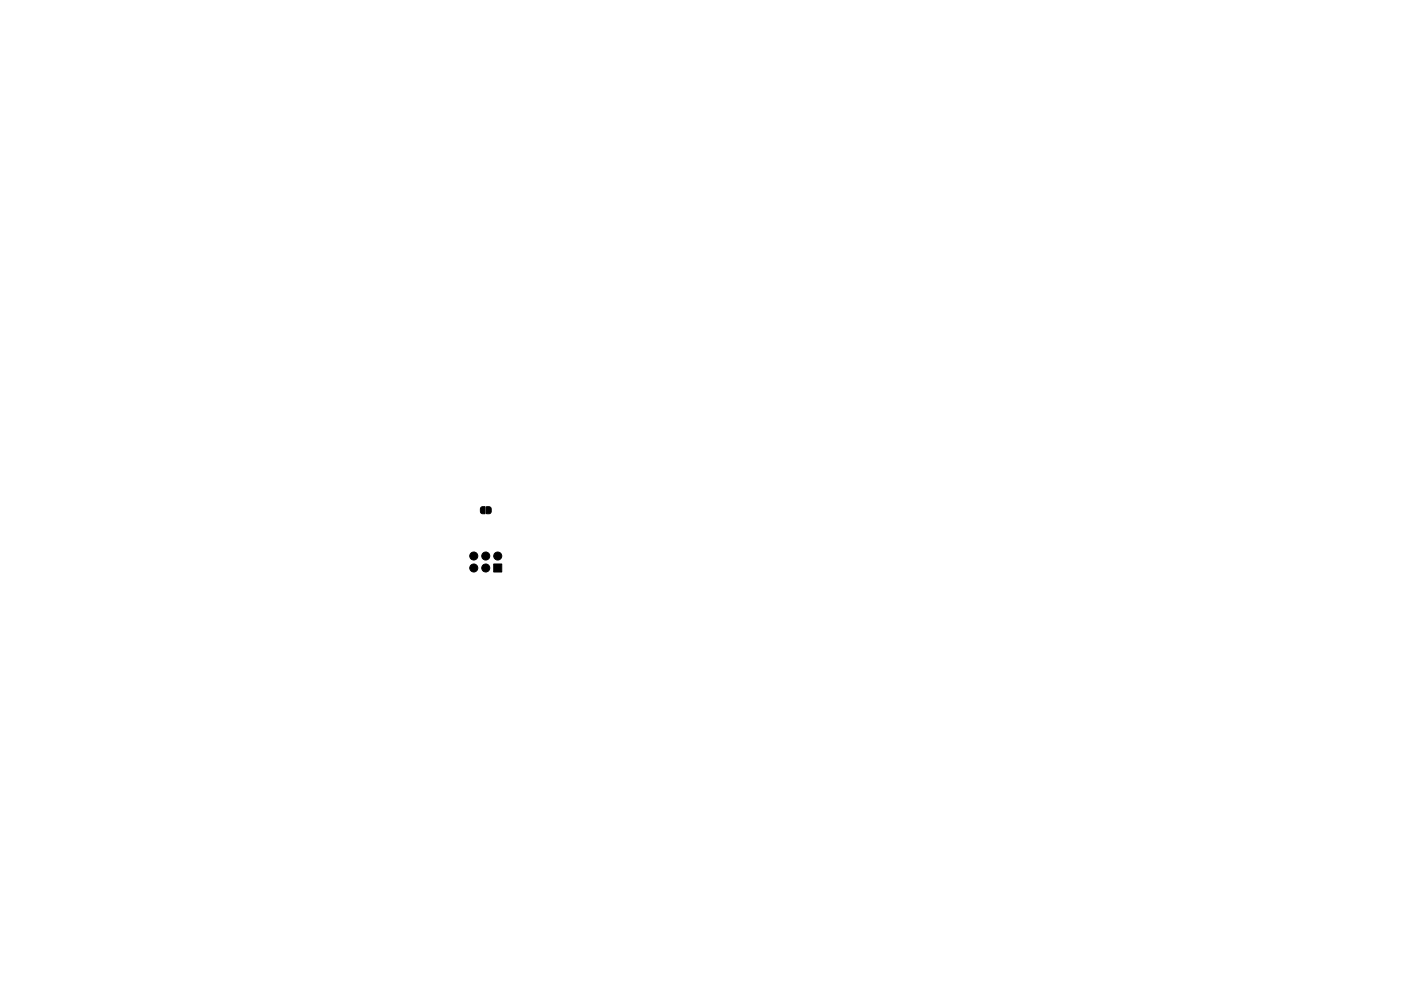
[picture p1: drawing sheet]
<svg xmlns="http://www.w3.org/2000/svg" width="297mm" height="210mm" viewBox="0 0 297 210" stroke-linecap="round" stroke-linejoin="round" font-family="sans-serif">
<g fill="#000" stroke="#000" stroke-width=".21">
<path d="M102 107.7l.8-.2v1.5h-.6l-.3-.2v-.8zM103.1 107.5h.7l.3 .3v.8l-.2 .4h-.8zM104.7 119.7h1.7v1.7h-1.7z"/>
<circle cx="100.4" cy="118" r=".85"/>
<circle cx="103" cy="118" r=".85"/>
<circle cx="105.5" cy="118" r=".85"/>
<circle cx="100.4" cy="120.5" r=".85"/>
<circle cx="103" cy="120.5" r=".85"/>
</g>
</svg>
